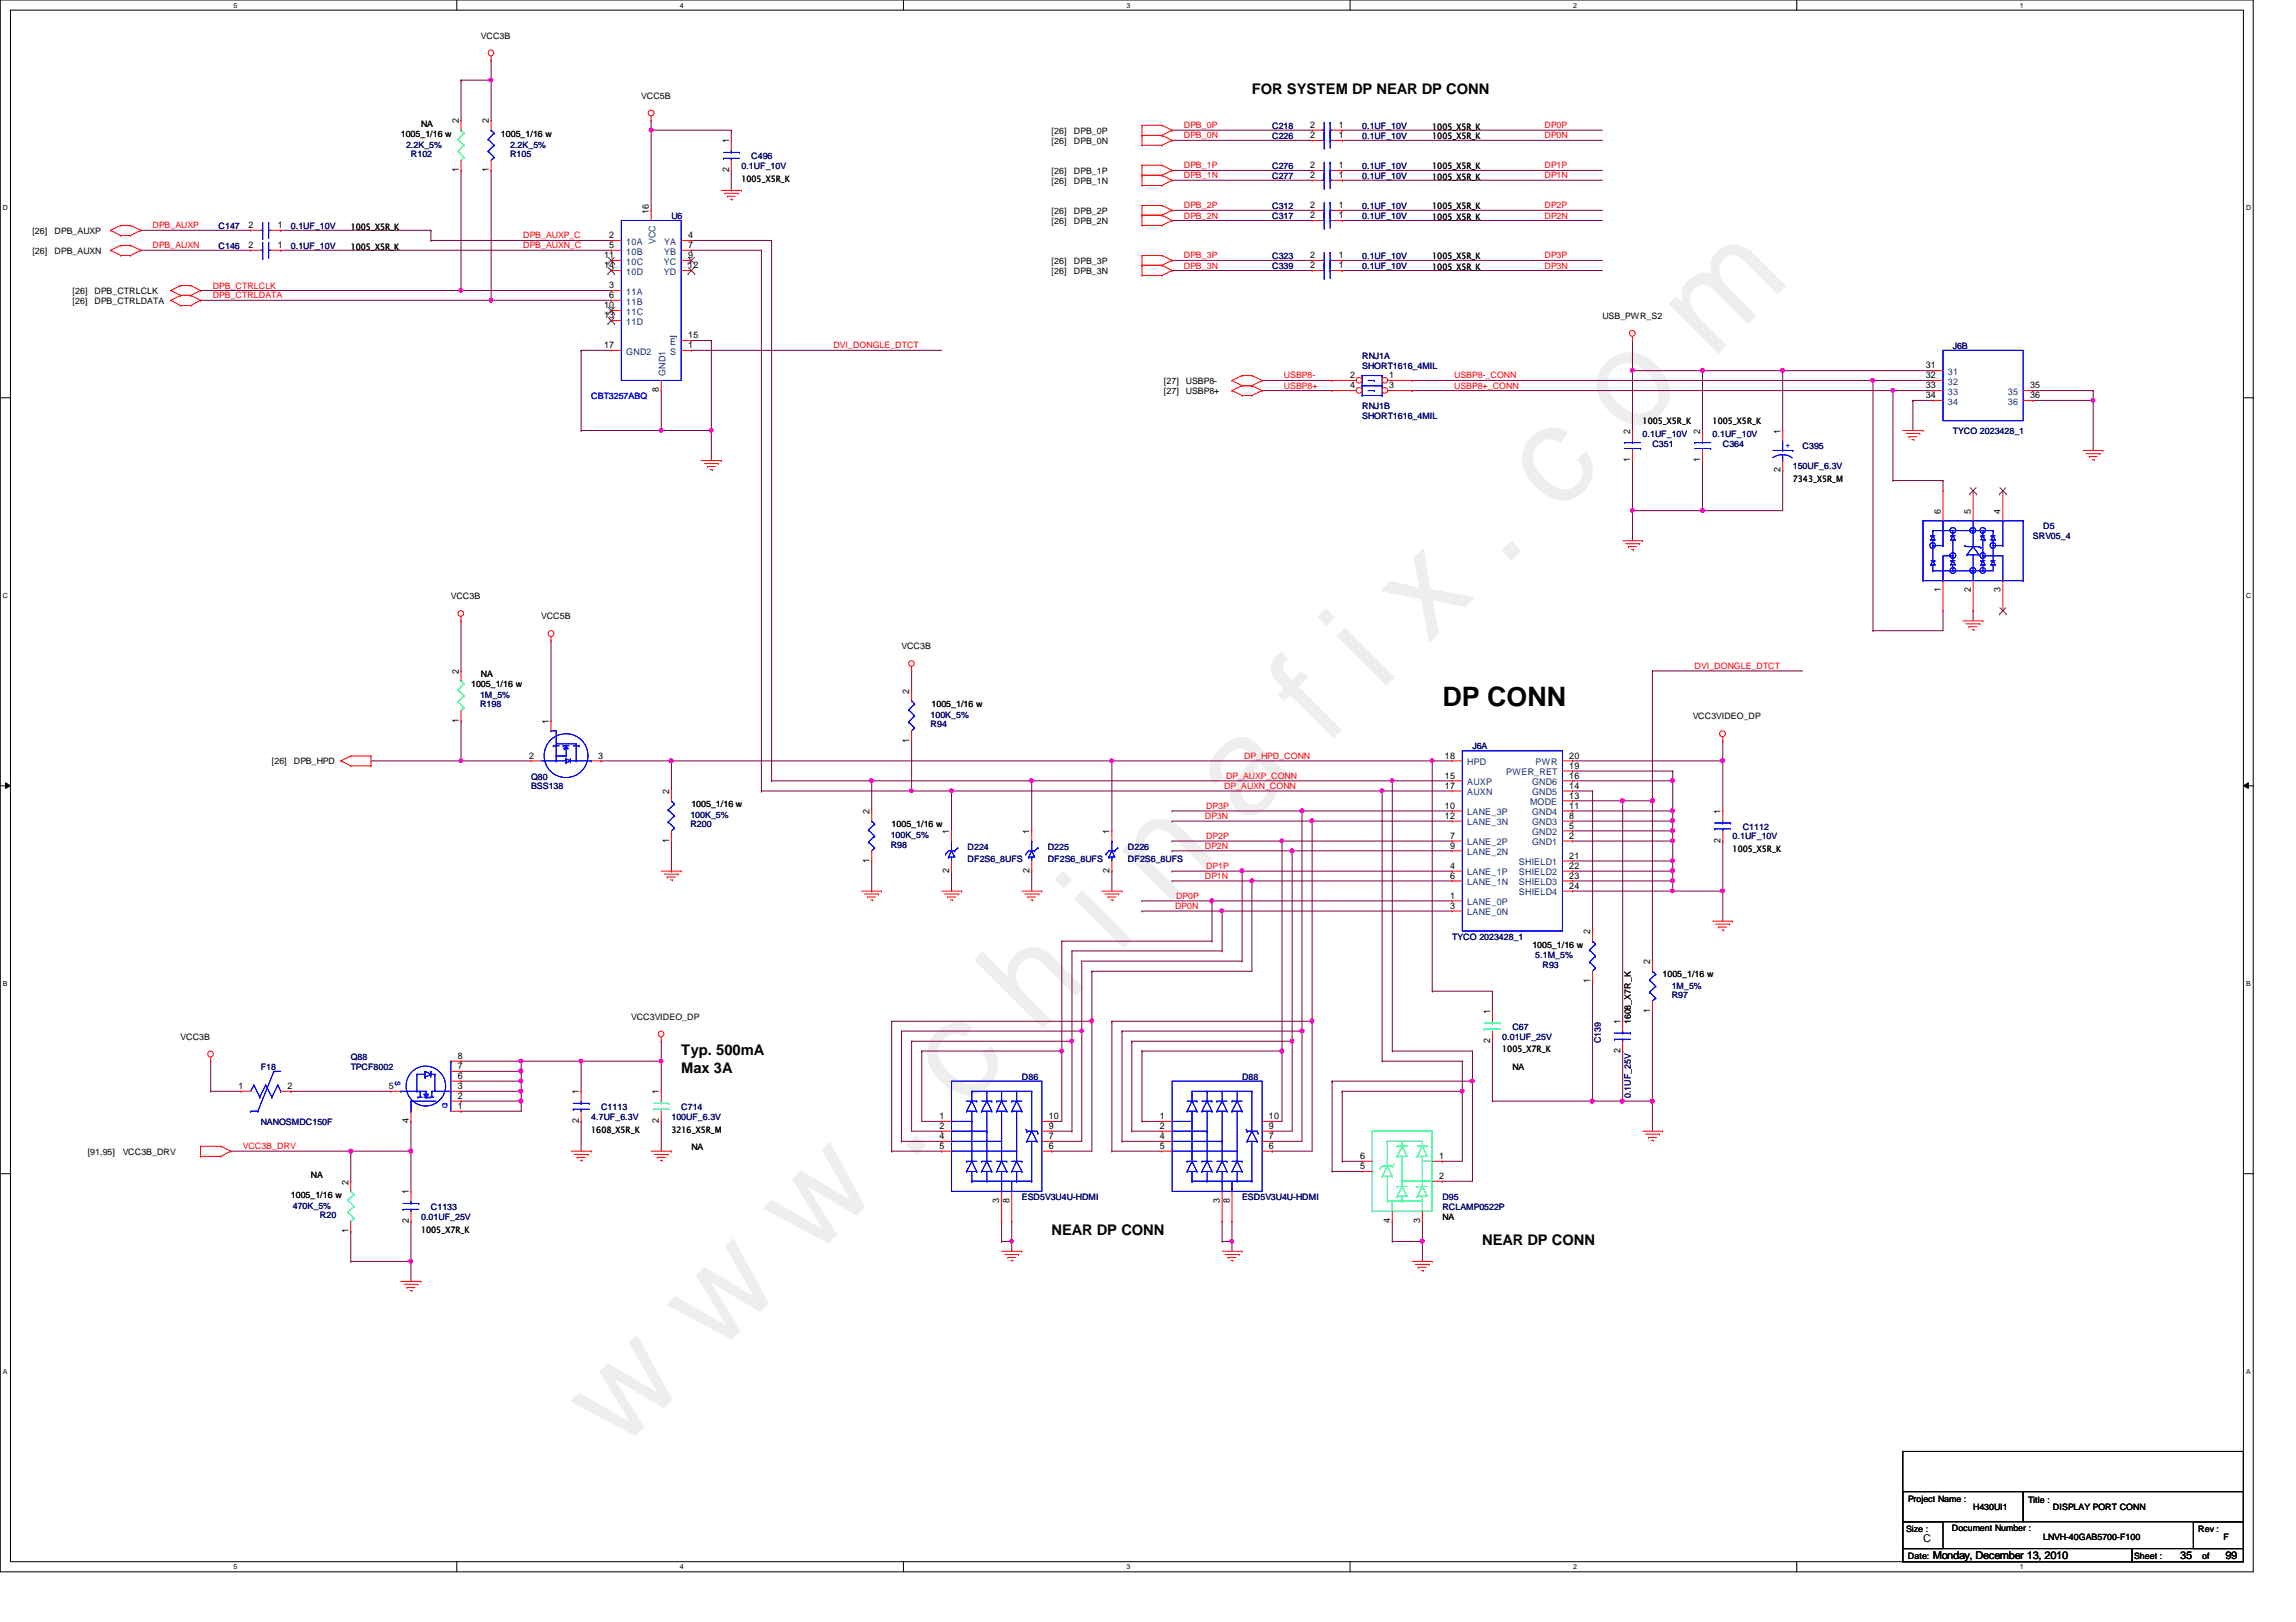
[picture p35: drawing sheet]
<svg xmlns="http://www.w3.org/2000/svg" width="297mm" height="210mm" viewBox="0 0 297 210" stroke-linecap="round" stroke-linejoin="round" font-family="sans-serif">
<defs><g id="words">
<text font-size="17.6" fill="#f0f" x="80.1" y="188" transform="rotate(-45 80.1 188)">w w w . c h i n a f i x . c o m</text>
<text font-size="3.5" x="186.6" y="91.3">DP CONN</text>
<g font-size="1.9">
<text x="162" y="12.1">FOR SYSTEM DP NEAR DP CONN</text>
<text x="88.1" y="136.5">Typ. 500mA</text>
<text x="88.1" y="138.8">Max 3A</text>
<text x="136.1" y="159.9">NEAR DP CONN</text>
<text x="191.8" y="161.1">NEAR DP CONN</text>
</g>
<g font-size="1.4">
<text x="248.8" y="199.5">C</text>
<text x="250.1" y="201.7">Monday, December 13, 2010</text>
<text x="282.1" y="201.7">35</text>
<text x="287.9" y="201.7">99</text>
</g>
<g font-size="1.2">
<text x="59.3" y="16" transform="rotate(-90 59.3 16)">2</text>
<text x="63.2" y="16" transform="rotate(-90 63.2 16)">2</text>
<text x="169.5" y="17.9">2</text>
<text x="169.5" y="16.6">2</text>
<text x="173.2" y="17.9">1</text>
<text x="173.2" y="16.6">1</text>
<text x="59.3" y="22.3" transform="rotate(-90 59.3 22.3)">1</text>
<text x="63.2" y="22.3" transform="rotate(-90 63.2 22.3)">1</text>
<text x="94.3" y="22.3" transform="rotate(-90 94.3 22.3)">2</text>
<text x="94.3" y="18.5" transform="rotate(-90 94.3 18.5)">1</text>
<text x="169.5" y="21.8">2</text>
<text x="169.5" y="23">2</text>
<text x="173.2" y="21.8">1</text>
<text x="173.2" y="23">1</text>
<text x="32.2" y="29.5">2</text>
<text x="35.9" y="29.5">1</text>
<text x="83.9" y="27.6" transform="rotate(-90 83.9 27.6)">16</text>
<text x="169.5" y="26.9">2</text>
<text x="169.5" y="28.2">2</text>
<text x="173.2" y="26.9">1</text>
<text x="173.2" y="28.2">1</text>
<text x="32.2" y="32.1">2</text>
<text x="35.9" y="32.1">1</text>
<text x="78.1" y="33.4">11</text>
<text x="78.1" y="34.7">14</text>
<text x="78.8" y="32.1">5</text>
<text x="78.8" y="30.8">2</text>
<text x="89" y="34.7">12</text>
<text x="89" y="30.8">4</text>
<text x="89" y="32.1">7</text>
<text x="89" y="33.4">9</text>
<text x="169.5" y="33.4">2</text>
<text x="169.5" y="34.7">2</text>
<text x="173.2" y="33.4">1</text>
<text x="173.2" y="34.7">1</text>
<text x="78.1" y="39.9">10</text>
<text x="78.1" y="41.2">13</text>
<text x="78.8" y="38.6">6</text>
<text x="78.8" y="37.3">3</text>
<text x="78.1" y="45">17</text>
<text x="89" y="43.8">15</text>
<text x="89" y="45">1</text>
<text x="249.1" y="47.7">31</text>
<text x="85.3" y="50.8" transform="rotate(-90 85.3 50.8)">8</text>
<text x="174.7" y="50.2">4</text>
<text x="174.7" y="48.9">2</text>
<text x="179.7" y="50.2">3</text>
<text x="179.7" y="48.9">1</text>
<text x="249.1" y="51.5">34</text>
<text x="249.1" y="50.2">33</text>
<text x="249.1" y="48.9">32</text>
<text x="262.6" y="51.5">36</text>
<text x="262.6" y="50.2">35</text>
<text x="210.9" y="59.8" transform="rotate(-90 210.9 59.8)">1</text>
<text x="210.9" y="56.1" transform="rotate(-90 210.9 56.1)">2</text>
<text x="220" y="59.8" transform="rotate(-90 220 59.8)">1</text>
<text x="220" y="56.1" transform="rotate(-90 220 56.1)">2</text>
<text x="230.3" y="56.1" transform="rotate(-90 230.3 56.1)">1</text>
<text x="230.3" y="61.1" transform="rotate(-90 230.3 61.1)">2</text>
<text x="251.1" y="66.5" transform="rotate(-90 251.1 66.5)">6</text>
<text x="255" y="66.5" transform="rotate(-90 255 66.5)">5</text>
<text x="258.8" y="66.5" transform="rotate(-90 258.8 66.5)">4</text>
<text x="251.1" y="76.7" transform="rotate(-90 251.1 76.7)">1</text>
<text x="255" y="76.7" transform="rotate(-90 255 76.7)">2</text>
<text x="258.8" y="76.7" transform="rotate(-90 258.8 76.7)">3</text>
<text x="59.3" y="87.2" transform="rotate(-90 59.3 87.2)">2</text>
<text x="117.6" y="89.8" transform="rotate(-90 117.6 89.8)">2</text>
<text x="59.3" y="93.5" transform="rotate(-90 59.3 93.5)">1</text>
<text x="71" y="93.7" transform="rotate(-90 71 93.7)">1</text>
<text x="68.4" y="98.2">2</text>
<text x="77.4" y="98.2">3</text>
<text x="117.6" y="96.1" transform="rotate(-90 117.6 96.1)">1</text>
<text x="186.9" y="100.8">15</text>
<text x="186.9" y="98.2">18</text>
<text x="203" y="100.8">16</text>
<text x="203" y="99.5">19</text>
<text x="203" y="98.2">20</text>
<text x="86.6" y="102.7" transform="rotate(-90 86.6 102.7)">2</text>
<text x="112.5" y="105.4" transform="rotate(-90 112.5 105.4)">2</text>
<text x="122.8" y="107.9" transform="rotate(-90 122.8 107.9)">1</text>
<text x="133.2" y="107.9" transform="rotate(-90 133.2 107.9)">1</text>
<text x="143.5" y="107.9" transform="rotate(-90 143.5 107.9)">1</text>
<text x="186.9" y="106">12</text>
<text x="186.9" y="104.6">10</text>
<text x="186.9" y="102.1">17</text>
<text x="203" y="107.2">5</text>
<text x="203" y="106">8</text>
<text x="203" y="104.6">11</text>
<text x="203" y="103.3">13</text>
<text x="203" y="102.1">14</text>
<text x="222.6" y="105.4" transform="rotate(-90 222.6 105.4)">1</text>
<text x="86.6" y="109.1" transform="rotate(-90 86.6 109.1)">1</text>
<text x="112.5" y="111.6" transform="rotate(-90 112.5 111.6)">1</text>
<text x="122.8" y="112.9" transform="rotate(-90 122.8 112.9)">2</text>
<text x="133.2" y="112.9" transform="rotate(-90 133.2 112.9)">2</text>
<text x="143.5" y="112.9" transform="rotate(-90 143.5 112.9)">2</text>
<text x="187.6" y="113.7">6</text>
<text x="187.6" y="112.4">4</text>
<text x="187.6" y="109.8">9</text>
<text x="187.6" y="108.5">7</text>
<text x="203" y="113.7">23</text>
<text x="203" y="112.4">22</text>
<text x="203" y="111.1">21</text>
<text x="203" y="108.5">2</text>
<text x="222.6" y="109.1" transform="rotate(-90 222.6 109.1)">2</text>
<text x="187.6" y="117.6">3</text>
<text x="187.6" y="116.3">1</text>
<text x="203" y="115">24</text>
<text x="205.7" y="120.9" transform="rotate(-90 205.7 120.9)">2</text>
<text x="213.5" y="124.8" transform="rotate(-90 213.5 124.8)">2</text>
<text x="192.8" y="131.3" transform="rotate(-90 192.8 131.3)">1</text>
<text x="205.7" y="127.2" transform="rotate(-90 205.7 127.2)">1</text>
<text x="213.5" y="131.1" transform="rotate(-90 213.5 131.1)">1</text>
<text x="59.2" y="137">8</text>
<text x="192.8" y="135" transform="rotate(-90 192.8 135)">2</text>
<text x="209.6" y="136.3" transform="rotate(-90 209.6 136.3)">2</text>
<text x="209.6" y="132.5" transform="rotate(-90 209.6 132.5)">1</text>
<text x="30.9" y="140.9">1</text>
<text x="37.2" y="140.9">2</text>
<text x="50.3" y="140.9">5</text>
<text x="59.2" y="138.3">7</text>
<text x="59.2" y="140.9">3</text>
<text x="59.2" y="139.6">6</text>
<text x="59.2" y="142.2">2</text>
<text x="59.2" y="143.5">1</text>
<text x="74.9" y="141.6" transform="rotate(-90 74.9 141.6)">1</text>
<text x="85.3" y="141.6" transform="rotate(-90 85.3 141.6)">1</text>
<text x="52.9" y="145.3" transform="rotate(-90 52.9 145.3)">4</text>
<text x="74.9" y="145.3" transform="rotate(-90 74.9 145.3)">2</text>
<text x="85.3" y="145.3" transform="rotate(-90 85.3 145.3)">2</text>
<text x="121.5" y="147.4">4</text>
<text x="121.5" y="148.7">5</text>
<text x="121.5" y="146.1">2</text>
<text x="121.5" y="144.8">1</text>
<text x="135.7" y="147.4">7</text>
<text x="135.7" y="148.7">6</text>
<text x="135.7" y="146.1">9</text>
<text x="135.7" y="144.8">10</text>
<text x="150.1" y="147.4">4</text>
<text x="150.1" y="148.7">5</text>
<text x="150.1" y="146.1">2</text>
<text x="150.1" y="144.8">1</text>
<text x="164.2" y="147.4">7</text>
<text x="164.2" y="148.7">6</text>
<text x="164.2" y="146.1">9</text>
<text x="164.2" y="144.8">10</text>
<text x="176" y="150">6</text>
<text x="186.2" y="150">1</text>
<text x="45.1" y="153.3" transform="rotate(-90 45.1 153.3)">2</text>
<text x="52.9" y="154.6" transform="rotate(-90 52.9 154.6)">1</text>
<text x="129.3" y="155.7" transform="rotate(-90 129.3 155.7)">3</text>
<text x="130.6" y="155.7" transform="rotate(-90 130.6 155.7)">8</text>
<text x="157.8" y="155.7" transform="rotate(-90 157.8 155.7)">3</text>
<text x="159.1" y="155.7" transform="rotate(-90 159.1 155.7)">8</text>
<text x="176" y="151.3">5</text>
<text x="186.2" y="152.6">2</text>
<text x="45.1" y="159.6" transform="rotate(-90 45.1 159.6)">1</text>
<text x="52.9" y="158.3" transform="rotate(-90 52.9 158.3)">2</text>
<text x="179.8" y="158.3" transform="rotate(-90 179.8 158.3)">4</text>
<text x="183.7" y="158.3" transform="rotate(-90 183.7 158.3)">3</text>
</g>
<g font-size="1.2" fill="#004080">
<text x="81" y="32.9">10B</text>
<text x="81" y="34.2">10C</text>
<text x="81" y="35.6">10D</text>
<text x="81" y="31.7">10A</text>
<text x="84.8" y="31.6" transform="rotate(-90 84.8 31.6)">VCC</text>
<text x="85.9" y="35.6">YD</text>
<text x="85.9" y="34.2">YC</text>
<text x="85.9" y="31.7">YA</text>
<text x="85.9" y="32.9">YB</text>
<text x="81" y="39.4">11B</text>
<text x="81" y="38.1">11A</text>
<text x="81" y="40.7">11C</text>
<text x="81" y="45.9">GND2</text>
<text x="81" y="42">11D</text>
<text x="86.7" y="44.6">E</text>
<text x="86.7" y="45.9">S</text>
<text x="86.1" y="48.6" transform="rotate(-90 86.1 48.6)">GND1</text>
<text x="252" y="52.4">34</text>
<text x="252" y="51.1">33</text>
<text x="252" y="49.8">32</text>
<text x="252" y="48.5">31</text>
<text x="259.8" y="52.4">36</text>
<text x="259.8" y="51.1">35</text>
<text x="189.8" y="101.6">AUXP</text>
<text x="189.8" y="99">HPD</text>
<text x="194.9" y="100.3">PWER_RET</text>
<text x="198.2" y="101.6">GND6</text>
<text x="198.7" y="99">PWR</text>
<text x="189.8" y="106.8">LANE_3N</text>
<text x="189.8" y="105.5">LANE_3P</text>
<text x="189.8" y="102.9">AUXN</text>
<text x="197.9" y="104.2">MODE</text>
<text x="198.2" y="106.8">GND3</text>
<text x="198.2" y="105.5">GND4</text>
<text x="198.2" y="102.9">GND5</text>
<text x="189.8" y="113.3">LANE_1P</text>
<text x="189.8" y="110.7">LANE_2N</text>
<text x="189.8" y="109.4">LANE_2P</text>
<text x="196.5" y="113.3">SHIELD2</text>
<text x="196.5" y="112">SHIELD1</text>
<text x="198.2" y="109.4">GND1</text>
<text x="198.2" y="108.1">GND2</text>
<text x="189.8" y="118.4">LANE_0N</text>
<text x="189.8" y="117.1">LANE_0P</text>
<text x="189.8" y="114.6">LANE_1N</text>
<text x="196.5" y="115.9">SHIELD4</text>
<text x="196.5" y="114.6">SHIELD3</text>
</g>
<g font-size="1.1">
<text x="62.2" y="5">VCC3B</text>
<text x="51.9" y="17.7">1005_1/16 w</text>
<text x="54.5" y="16.4">NA</text>
<text x="64.8" y="17.7">1005_1/16 w</text>
<text x="83" y="12.8">VCC5B</text>
<text x="136.1" y="17.3">[26]</text>
<text x="138.9" y="17.3">DPB_0P</text>
<text x="185.3" y="16.8">1005_X5R_K</text>
<text x="95.9" y="23.5">1005_X5R_K</text>
<text x="136.1" y="18.6">[26]</text>
<text x="136.1" y="22.5">[26]</text>
<text x="136.1" y="23.8">[26]</text>
<text x="138.9" y="18.6">DPB_0N</text>
<text x="138.9" y="22.5">DPB_1P</text>
<text x="138.9" y="23.8">DPB_1N</text>
<text x="185.3" y="21.9">1005_X5R_K</text>
<text x="185.3" y="18">1005_X5R_K</text>
<text x="185.3" y="23.2">1005_X5R_K</text>
<text x="45.4" y="29.7">1005_X5R_K</text>
<text x="136.1" y="27.7">[26]</text>
<text x="136.1" y="29">[26]</text>
<text x="138.9" y="27.7">DPB_2P</text>
<text x="138.9" y="29">DPB_2N</text>
<text x="185.3" y="27.1">1005_X5R_K</text>
<text x="185.3" y="28.4">1005_X5R_K</text>
<text x="4.2" y="30.3">[26]</text>
<text x="4.2" y="32.9">[26]</text>
<text x="7.1" y="30.3">DPB_AUXP</text>
<text x="7.1" y="32.9">DPB_AUXN</text>
<text x="45.4" y="32.3">1005_X5R_K</text>
<text x="136.1" y="34.2">[26]</text>
<text x="136.1" y="35.4">[26]</text>
<text x="138.9" y="34.2">DPB_3P</text>
<text x="138.9" y="35.4">DPB_3N</text>
<text x="185.3" y="33.6">1005_X5R_K</text>
<text x="185.3" y="34.9">1005_X5R_K</text>
<text x="9.4" y="38.1">[26]</text>
<text x="9.4" y="39.3">[26]</text>
<text x="12.2" y="38.1">DPB_CTRLCLK</text>
<text x="12.2" y="39.3">DPB_CTRLDATA</text>
<text x="207.3" y="41.3">USB_PWR_S2</text>
<text x="150.6" y="49.7">[27]</text>
<text x="150.6" y="51">[27]</text>
<text x="153.4" y="49.7">USBP8-</text>
<text x="153.4" y="51">USBP8+</text>
<text x="212.5" y="54.8">1005_X5R_K</text>
<text x="221.6" y="54.8">1005_X5R_K</text>
<text x="231.9" y="62.4">7343_X5R_M</text>
<text x="58.3" y="77.6">VCC3B</text>
<text x="70" y="80.1">VCC5B</text>
<text x="61" y="88.9">1005_1/16 w</text>
<text x="62.2" y="87.6">NA</text>
<text x="116.6" y="84">VCC3B</text>
<text x="120.5" y="91.5">1005_1/16 w</text>
<text x="219" y="93.1">VCC3VIDEO_DP</text>
<text x="35.2" y="98.9">[26]</text>
<text x="38" y="98.9">DPB_HPD</text>
<text x="89.4" y="104.5">1005_1/16 w</text>
<text x="115.4" y="107.1">1005_1/16 w</text>
<text x="224.2" y="110.3">1005_X5R_K</text>
<text x="198.2" y="122.6">1005_1/16 w</text>
<text x="81.7" y="132">VCC3VIDEO_DP</text>
<text x="215.1" y="126.5">1005_1/16 w</text>
<text x="23.4" y="134.5">VCC3B</text>
<text x="194.3" y="136.2">1005_X7R_K</text>
<text x="211" y="132.5" transform="rotate(-90 211 132.5)">1608_X7R_K</text>
<text x="195.7" y="138.4">NA</text>
<text x="11.3" y="149.4">[91,95]</text>
<text x="15.9" y="149.4">VCC3B_DRV</text>
<text x="76.5" y="146.6">1608_X5R_K</text>
<text x="86.9" y="146.6">3216_X5R_M</text>
<text x="89.4" y="148.8">NA</text>
<text x="37.6" y="155">1005_1/16 w</text>
<text x="40.2" y="152.4">NA</text>
<text x="54.5" y="159.5">1005_X7R_K</text>
<text x="186.6" y="157.9">NA</text>
<text x="246.8" y="194.4">Project Name :</text>
<text x="255.3" y="195.4">H430UI1</text>
<text x="262.4" y="194.5">Title :</text>
<text x="265.6" y="195.4">DISPLAY PORT CONN</text>
<text x="246.6" y="198.3">Size :</text>
<text x="246.8" y="201.8">Date:</text>
<text x="252.5" y="198.2">Document Number :</text>
<text x="264.3" y="199.3">LNVH-40GAB5700-F100</text>
<text x="276.1" y="201.8">Sheet :</text>
<text x="284.4" y="198.3">Rev :</text>
<text x="284.9" y="201.8">of</text>
<text x="287.7" y="199.3">F</text>
</g>
<g font-size="1.1" fill="#f00">
<text x="153.2" y="17.9">DPB_0N</text>
<text x="153.2" y="16.6">DPB_0P</text>
<text x="199.8" y="17.9">DP0N</text>
<text x="199.8" y="16.6">DP0P</text>
<text x="153.2" y="23.1">DPB_1N</text>
<text x="153.2" y="21.8">DPB_1P</text>
<text x="199.8" y="23.1">DP1N</text>
<text x="199.8" y="21.8">DP1P</text>
<text x="19.7" y="29.5">DPB_AUXP</text>
<text x="153.2" y="28.3">DPB_2N</text>
<text x="153.2" y="27">DPB_2P</text>
<text x="199.8" y="28.3">DP2N</text>
<text x="199.8" y="27">DP2P</text>
<text x="19.7" y="32.1">DPB_AUXN</text>
<text x="67.7" y="32.1">DPB_AUXN_C</text>
<text x="67.7" y="30.9">DPB_AUXP_C</text>
<text x="153.2" y="34.8">DPB_3N</text>
<text x="153.2" y="33.4">DPB_3P</text>
<text x="199.8" y="34.8">DP3N</text>
<text x="199.8" y="33.4">DP3P</text>
<text x="27.5" y="37.3">DPB_CTRLCLK</text>
<text x="27.5" y="38.6">DPB_CTRLDATA</text>
<text x="107.8" y="45.1">DVI_DONGLE_DTCT</text>
<text x="166.1" y="49">USBP8-</text>
<text x="166.1" y="50.3">USBP8+</text>
<text x="188.1" y="50.3">USBP8+_CONN</text>
<text x="188.1" y="49">USBP8-_CONN</text>
<text x="219.2" y="86.6">DVI_DONGLE_DTCT</text>
<text x="158.6" y="100.8">DP_AUXP_CONN</text>
<text x="160.9" y="98.2">DP_HPD_CONN</text>
<text x="155.9" y="106">DP3N</text>
<text x="156" y="104.7">DP3P</text>
<text x="158.4" y="102.1">DP_AUXN_CONN</text>
<text x="155.9" y="113.7">DP1N</text>
<text x="155.9" y="109.9">DP2N</text>
<text x="156" y="112.5">DP1P</text>
<text x="156" y="108.6">DP2P</text>
<text x="152" y="117.6">DP0N</text>
<text x="152.1" y="116.3">DP0P</text>
<text x="31.4" y="148.7">VCC3B_DRV</text>
</g>
<g font-size="1.1" fill="#000080">
<text x="164.6" y="17.9">C226</text>
<text x="164.6" y="16.7">C218</text>
<text x="176.2" y="17.9">0.1UF_10V</text>
<text x="176.2" y="16.7">0.1UF_10V</text>
<text x="52.5" y="19.1">2.2K_5%</text>
<text x="53.2" y="20.3">R102</text>
<text x="66" y="20.3">R105</text>
<text x="66" y="19.1">2.2K_5%</text>
<text x="95.9" y="21.8">0.1UF_10V</text>
<text x="97.2" y="20.5">C496</text>
<text x="164.6" y="21.8">C276</text>
<text x="164.6" y="23.2">C277</text>
<text x="176.2" y="21.8">0.1UF_10V</text>
<text x="176.2" y="23.2">0.1UF_10V</text>
<text x="28.3" y="29.6">C147</text>
<text x="37.6" y="29.6">0.1UF_10V</text>
<text x="86.9" y="28.3">U6</text>
<text x="164.6" y="27">C312</text>
<text x="164.6" y="28.3">C317</text>
<text x="176.2" y="27">0.1UF_10V</text>
<text x="176.2" y="28.3">0.1UF_10V</text>
<text x="28.3" y="32.2">C146</text>
<text x="37.6" y="32.2">0.1UF_10V</text>
<text x="164.6" y="33.5">C323</text>
<text x="164.6" y="34.8">C339</text>
<text x="176.2" y="33.5">0.1UF_10V</text>
<text x="176.2" y="34.8">0.1UF_10V</text>
<text x="176.2" y="46.4">RNJ1A</text>
<text x="176.2" y="47.8">SHORT1616_4MIL</text>
<text x="252.6" y="45.2">J6B</text>
<text x="176.2" y="52.9">RNJ1B</text>
<text x="176.2" y="54.2">SHORT1616_4MIL</text>
<text x="212.5" y="56.6">0.1UF_10V</text>
<text x="213.8" y="57.9">C351</text>
<text x="221.6" y="56.6">0.1UF_10V</text>
<text x="222.9" y="57.9">C364</text>
<text x="233.2" y="58.1">C395</text>
<text x="252.6" y="56.2">TYCO 2023428_1</text>
<text x="231.9" y="60.7">150UF_6.3V</text>
<text x="263" y="69.8">SRV05_4</text>
<text x="264.3" y="68.5">D5</text>
<text x="62.1" y="91.5">R198</text>
<text x="62.1" y="90.4">1M_5%</text>
<text x="120.4" y="94.1">R94</text>
<text x="120.4" y="93">100K_5%</text>
<text x="68.7" y="100.9">Q80</text>
<text x="190.5" y="97">J6A</text>
<text x="68.7" y="102.2">BSS138</text>
<text x="89.3" y="107.1">R200</text>
<text x="89.3" y="105.9">100K_5%</text>
<text x="225.5" y="107.4">C1112</text>
<text x="115.2" y="109.7">R98</text>
<text x="115.2" y="108.5">100K_5%</text>
<text x="125.2" y="109.9">D224</text>
<text x="125.2" y="111.5">DF2S6_8UFS</text>
<text x="135.5" y="109.9">D225</text>
<text x="135.5" y="111.5">DF2S6_8UFS</text>
<text x="145.9" y="109.9">D226</text>
<text x="145.9" y="111.5">DF2S6_8UFS</text>
<text x="224.2" y="108.6">0.1UF_10V</text>
<text x="187.9" y="121.6">TYCO 2023428_1</text>
<text x="198.6" y="124">5.1M_5%</text>
<text x="199.6" y="125.2">R93</text>
<text x="216.3" y="129.1">R97</text>
<text x="216.3" y="127.9">1M_5%</text>
<text x="45.4" y="137.1">Q88</text>
<text x="194.3" y="134.5">0.01UF_25V</text>
<text x="195.7" y="133.3">C67</text>
<text x="207.1" y="135" transform="rotate(-90 207.1 135)">C139</text>
<text x="33.7" y="138.4">F18</text>
<text x="45.4" y="138.4">TPCF8002</text>
<text x="77.8" y="143.6">C1113</text>
<text x="88.1" y="143.6">C714</text>
<text x="132.2" y="139.7">D86</text>
<text x="160.7" y="139.7">D88</text>
<text x="211" y="142.1" transform="rotate(-90 211 142.1)">0.1UF_25V</text>
<text x="33.7" y="145.5">NANOSMDC150F</text>
<text x="76.5" y="144.9">4.7UF_6.3V</text>
<text x="86.9" y="144.9">100UF_6.3V</text>
<text x="132.2" y="155.3">ESD5V3U4U-HDMI</text>
<text x="160.7" y="155.3">ESD5V3U4U-HDMI</text>
<text x="186.6" y="155.3">D95</text>
<text x="37.9" y="156.4">470K_5%</text>
<text x="41.4" y="157.6">R20</text>
<text x="54.5" y="157.9">0.01UF_25V</text>
<text x="55.7" y="156.5">C1133</text>
<text x="186.6" y="156.5">RCLAMP0522P</text>
</g>
<g font-size="1.1" fill="#00f">
<text x="76.5" y="51.6">CBT3257ABQ</text>
<text x="231" y="58">+</text>
</g>
<g font-size=".9">
<text x="30.2" y="1">5</text>
<text x="88" y="1">4</text>
<text x="145.8" y="1">3</text>
<text x="203.5" y="1">2</text>
<text x="261.3" y="1">1</text>
<text x=".4" y="27.2">D</text>
<text x="290.6" y="27.2">D</text>
<text x=".4" y="77.3">C</text>
<text x="290.6" y="77.3">C</text>
<text x=".4" y="127.6">B</text>
<text x="290.6" y="127.6">B</text>
<text x=".4" y="177.8">A</text>
<text x="290.6" y="177.8">A</text>
<text x="30.2" y="203.1">5</text>
<text x="88" y="203.1">4</text>
<text x="145.8" y="203.1">3</text>
<text x="203.5" y="203.1">2</text>
<text x="261.3" y="203.1">1</text>
</g>
<g font-size=".9" fill="#00f">
<text x="51.1" y="139.9" transform="rotate(90 51.1 139.9)">S</text>
<text x="57.2" y="142.8" transform="rotate(90 57.2 142.8)">D</text>
</g>
</g></defs>
<path d="M0 0h291.5v203.4h-291.5zM1.4 1.3h288.8v200.8h-288.8z" fill="none" stroke="#000" stroke-width=".13"/>
<g fill="#fff">
<path d="M30.2 .2h.5v1h-.5z"/>
<path d="M30.2 202.3h.5v1h-.5z"/>
</g>
<path d="M59.1 0v1.3M59.1 202.1v1.3" fill="none" stroke="#000" stroke-width=".13"/>
<g fill="#fff">
<path d="M88 .2h.5v1h-.5z"/>
<path d="M88 202.3h.5v1h-.5z"/>
</g>
<path d="M116.9 0v1.3M116.9 202.1v1.3" fill="none" stroke="#000" stroke-width=".13"/>
<g fill="#fff">
<path d="M145.8 .2h.5v1h-.5z"/>
<path d="M145.8 202.3h.5v1h-.5z"/>
</g>
<path d="M174.7 0v1.3M174.7 202.1v1.3" fill="none" stroke="#000" stroke-width=".13"/>
<g fill="#fff">
<path d="M203.5 .2h.5v1h-.5z"/>
<path d="M203.5 202.3h.5v1h-.5z"/>
</g>
<path d="M232.4 0v1.3M232.4 202.1v1.3" fill="none" stroke="#000" stroke-width=".13"/>
<g fill="#fff">
<path d="M261.3 .2h.5v1h-.5z"/>
<path d="M261.3 202.3h.5v1h-.5z"/>
<path d="M.4 26.4h.6v1h-.6z"/>
<path d="M290.6 26.4h.6v1h-.6z"/>
<path d="M.4 76.5h.6v1.1h-.6z"/>
<path d="M290.6 76.5h.6v1.1h-.6z"/>
</g>
<path d="M0 51.5h1.4M290.2 51.5h1.3" fill="none" stroke="#000" stroke-width=".13"/>
<g fill="#fff">
<path d="M.4 126.7h.6v1.1h-.6z"/>
<path d="M290.6 126.7h.6v1.1h-.6z"/>
</g>
<path d="M0 101.7h1.4M.7 101.3l.7 .4-.7 .3zM290.2 101.7l.7-.4v.7zM290.2 101.7h1.3" fill="none" stroke="#000" stroke-width=".13"/>
<path d="M.7 101.3l.7 .4-.7 .3zM290.2 101.7l.7-.4v.7z" fill="#000"/>
<g fill="#fff">
<path d="M.4 177h.5v1h-.5z"/>
<path d="M290.6 177h.5v1h-.5z"/>
</g>
<path d="M0 151.9h1.4M290.2 151.9h1.3" fill="none" stroke="#000" stroke-width=".13"/>
<path d="M36.3 29.8h.1M36.3 32.4h.1M36.3 29.8h19.4M36.3 32.4h42.8M59.6 37.6h.1M59.6 37.6h19.5" fill="none" stroke="#800040" stroke-width=".13"/>
<path d="M59.4 37.4h.4l.1 .1-.1 .2-.2 .1-.2-.1z" fill-rule="evenodd" fill="#f0f"/>
<path d="M59.4 37.4h.4l.1 .1-.1 .2-.2 .1-.2-.1z" fill="none" stroke="#f0f" stroke-width=".13"/>
<path d="M63.5 38.9h.1M63.5 38.9h15.6" fill="none" stroke="#800040" stroke-width=".13"/>
<path d="M63.3 38.7l.2-.1 .2 .1v.3l-.2 .1-.2-.1z" fill-rule="evenodd" fill="#f0f"/>
<path d="M63.3 38.7l.2-.1 .2 .1v.3l-.2 .1-.2-.1z" fill="none" stroke="#f0f" stroke-width=".13"/>
<path d="M84.2 16.8h.1M84.2 16.8v10.4M18.2 32.4h.1M18.2 29.8h.1M18.2 32.4h14.2M18.2 29.8h14.2M89.4 45.3h32.4" fill="none" stroke="#800040" stroke-width=".13"/>
<circle cx="84.2" cy="16.8" r=".25" fill="#f0f"/>
<circle cx="84.2" cy="16.8" r=".25" fill="none" stroke="#f0f" stroke-width=".13"/>
<path d="M59.6 10.4h.1M59.6 10.4v5.2M59.6 10.4h3.9M63.5 10.4h.1M63.5 10.4v5.2M25.9 37.6h.1M25.9 38.9h.1M59.6 22.1h.1M59.6 22.1v15.5h-33.7M63.5 22.1h.1M63.5 22.1v16.8h-37.6" fill="none" stroke="#800040" stroke-width=".13"/>
<path d="M63.3 10.2h.4l.1 .1-.1 .2-.2 .1-.2-.1z" fill-rule="evenodd" fill="#f0f"/>
<path d="M63.3 10.2h.4l.1 .1-.1 .2-.2 .1-.2-.1z" fill="none" stroke="#f0f" stroke-width=".13"/>
<g fill="none" stroke="#800040" stroke-width=".13">
<path d="M63.5 7.8h.1M63.5 7.8v2.6M84.2 16.8h.1M84.2 15.6h.1M84.2 16.8h10.4M84.2 15.6v1.2M94.6 16.8h.1M94.6 16.8v1.4M151.6 18.2h.1M151.6 16.8h.1M151.6 16.8h18.2M151.6 18.2h18.2"/>
<path d="M173.6 18.2h.1M173.6 16.8h.1M173.6 16.8h33.7M173.6 18.2h33.7M94.6 22.1v2.5M151.6 23.3h.1M151.6 22.1h.1M151.6 23.3h18.2M151.6 22.1h18.2M173.6 23.3h.1M173.6 22.1h.1M173.6 23.3h33.7"/>
<path d="M173.6 22.1h33.7M173.6 28.5h33.7M173.6 27.2h33.7M173.6 35h33.7M173.6 33.7h33.7M263 50.5h.1M263 50.5h7.8M270.8 50.5h.1M270.8 51.8h.1M270.8 50.5v7.8"/>
</g>
<path d="M270.6 51.6h.2l.2 .1-.1 .3-.1 .1-.2-.1z" fill-rule="evenodd" fill="#f0f"/>
<path d="M270.6 51.6h.2l.2 .1-.1 .3-.1 .1-.2-.1z" fill="none" stroke="#f0f" stroke-width=".13"/>
<path d="M230.6 48h19.5M242.3 49.2h.1M242.3 49.2h7.8M244.9 50.5h.1M244.9 50.5h5.2M247.5 51.8h.1M247.5 51.8h2.6M247.5 51.8v3.9M263 51.8h.1M263 51.8h7.8" fill="none" stroke="#800040" stroke-width=".13"/>
<path d="M244.7 50.4h.3l.1 .1-.1 .2-.1 .1-.2-.1z" fill-rule="evenodd" fill="#f0f"/>
<path d="M244.7 50.4h.3l.1 .1-.1 .2-.1 .1-.2-.1z" fill="none" stroke="#f0f" stroke-width=".13"/>
<path d="M242.3 49.2h.1M242.3 49.2v32.4" fill="none" stroke="#800040" stroke-width=".13"/>
<circle cx="242.3" cy="49.2" r=".25" fill="#f0f"/>
<circle cx="242.3" cy="49.2" r=".25" fill="none" stroke="#f0f" stroke-width=".13"/>
<g fill="none" stroke="#800040" stroke-width=".13">
<path d="M98.5 32.4v70M182.7 50.5h62.2M182.7 49.2h59.6M244.9 50.5h.1M244.9 50.5v11.7M244.9 62.2h.1M244.9 62.2h6.5M251.4 62.2h.1M251.4 79h.1M251.4 62.2v1.3M251.4 79v2.6h-9.1M255.3 79h.1"/>
<path d="M255.3 79v1.3M242.3 81.6h.1M59.6 137.3h.1M59.6 137.3h7.8M67.4 138.6h.1M67.4 138.6v1.3"/>
</g>
<circle cx="67.4" cy="138.6" r=".26" fill="#f0f"/>
<circle cx="67.4" cy="138.6" r=".26" fill="none" stroke="#f0f" stroke-width=".13"/>
<path d="M59.6 138.6h.1M59.6 139.9h.1M59.6 138.6h7.8M59.6 139.9h7.8" fill="none" stroke="#800040" stroke-width=".13"/>
<circle cx="67.4" cy="139.9" r=".25" fill="#f0f"/>
<circle cx="67.4" cy="139.9" r=".25" fill="none" stroke="#f0f" stroke-width=".13"/>
<path d="M67.4 139.9h.1M67.4 139.9v2.6M59.6 141.2h.1M59.6 141.2h7.8M67.4 141.2h.1" fill="none" stroke="#800040" stroke-width=".13"/>
<circle cx="67.4" cy="142.5" r=".26" fill="#f0f"/>
<circle cx="67.4" cy="142.5" r=".26" fill="none" stroke="#f0f" stroke-width=".13"/>
<circle cx="67.4" cy="141.2" r=".25" fill="#f0f"/>
<circle cx="67.4" cy="141.2" r=".25" fill="none" stroke="#f0f" stroke-width=".13"/>
<path d="M67.4 137.3h.1M67.4 137.3v1.3M37.6 141.2h.1M37.6 141.2h13M53.2 149h.1M53.2 149v5.2M59.6 142.5h.1M59.6 143.8h.1M59.6 142.5h7.8M67.4 142.5h.1M67.4 142.5v1.3h-7.8" fill="none" stroke="#800040" stroke-width=".13"/>
<circle cx="67.4" cy="137.3" r=".25" fill="#f0f"/>
<circle cx="67.4" cy="137.3" r=".25" fill="none" stroke="#f0f" stroke-width=".13"/>
<path d="M67.4 137.3h.1M67.4 137.3h7.8M45.4 149h.1M45.4 149h7.8" fill="none" stroke="#800040" stroke-width=".13"/>
<path d="M53 148.8l.1-.1 .2 .1v.3l-.2 .1-.1-.1z" fill-rule="evenodd" fill="#f0f"/>
<path d="M53 148.8l.1-.1 .2 .1v.3l-.2 .1-.1-.1z" fill="none" stroke="#f0f" stroke-width=".13"/>
<circle cx="45.4" cy="149" r=".26" fill="#f0f"/>
<circle cx="45.4" cy="149" r=".26" fill="none" stroke="#f0f" stroke-width=".13"/>
<g fill="none" stroke="#800040" stroke-width=".13">
<path d="M29.8 149h.1M29.8 149h15.6M45.4 149h.1M45.4 159.3h.1M45.4 149v3.9M45.4 159.3v3.9M53.2 145.1h.1M53.2 158.1h.1M53.2 145.1v3.9M53.2 158.1v7.7M45.4 163.2h.1M45.4 163.2h7.8"/>
<path d="M53.2 163.2h.1"/>
</g>
<path d="M53 163h.3l.1 .2-.1 .2h-.2h-.1z" fill-rule="evenodd" fill="#f0f"/>
<path d="M53 163h.3l.1 .2-.1 .2h-.2h-.1z" fill="none" stroke="#f0f" stroke-width=".13"/>
<path d="M99.8 31.1v69.9M59.6 98.5h.1M59.6 98.5h9.1M156.8 116.6h31.1M158.1 117.9h29.8M209.9 103.6v28.6M27.3 137.3h.1M27.3 137.3v3.9M27.3 141.2h.1M27.3 141.2h3.9" fill="none" stroke="#800040" stroke-width=".13"/>
<path d="M59.4 98.3h.4l.1 .1-.1 .2-.2 .1-.2-.1z" fill-rule="evenodd" fill="#f0f"/>
<path d="M59.4 98.3h.4l.1 .1-.1 .2-.2 .1-.2-.1z" fill="none" stroke="#f0f" stroke-width=".13"/>
<g fill="none" stroke="#800040" stroke-width=".13">
<path d="M55.7 29.8h.1M55.7 31.1h.1M55.7 29.8v1.3M55.7 31.1h23.4M48 98.5h.1M59.6 93.3h.1M59.6 80.3h.1M59.6 80.3v6.5M59.6 93.3v5.2h-11.6M86.9 98.5h98.4v29.8M123.1 102.4h55.7v34.9M133.5 101h46.6v35"/>
<path d="M168.4 104.9v28.5"/>
</g>
<g fill="none" stroke="#f00" stroke-width=".13">
<path d="M59.6 15.6h.1M59.6 15.6v1.2M63.5 7.8h.1M63.5 15.6h.1M63.5 7.3v.5M63.5 15.6v1.2M84.2 15.6h.1M84.2 15v.6M94.6 18.2h.1M94.6 18.2v1.2M147.7 16.2h.1M147.7 17.5h.1"/>
<path d="M147.7 18.8h.1M147.7 16.2h2.6M147.7 16.2v2.6M147.7 17.5h2.6M147.7 18.8h2.6M150.3 16.2h.1M150.3 17.5h.1M150.3 18.8h.1M150.3 16.2l1.3 .6M150.3 17.5l1.3 .7M151.6 16.8h.1M151.6 18.2h.1"/>
<path d="M151.6 16.8l-1.3 .7M151.6 18.2l-1.3 .6M169.8 18.2h.1M169.8 16.8h.1M169.8 18.2h1.3M169.8 16.8h1.3M172.3 18.2h1.3M172.3 16.8h1.3M173.6 18.2h.1M173.6 16.8h.1M14.3 29.8h.1M14.3 32.4h.1"/>
<path d="M14.3 29.8l1.3 .7M14.3 32.4l1.3 .7M15.6 29.2h.1M15.6 30.5h.1M15.6 31.7h.1M15.6 33.1h.1M15.6 29.2h1.3M15.6 29.2l-1.3 .6M15.6 30.5h1.3M15.6 31.7h1.3M15.6 31.7l-1.3 .7M15.6 33.1h1.3"/>
<path d="M16.9 29.2h.1M16.9 30.5h.1M16.9 31.7h.1M16.9 33.1h.1M16.9 29.2l1.3 .6M16.9 31.7l1.3 .7M18.2 29.8h.1M18.2 32.4h.1M18.2 29.8l-1.3 .7M18.2 32.4l-1.3 .7M22.1 37.6h.1M22.1 38.9h.1"/>
<path d="M22.1 37.6l1.3 .6M22.1 38.9l1.3 .6M23.4 37h.1M23.4 38.2h.1M23.4 39.5h.1M23.4 37h1.3M23.4 37l-1.3 .6M23.4 38.2h1.3M23.4 38.2l-1.3 .7M23.4 39.5h1.3M24.7 37h.1M24.7 38.2h.1"/>
<path d="M24.7 39.5h.1M24.7 37l1.2 .6M24.7 38.2l1.2 .7M25.9 37.6h.1M25.9 38.9h.1M25.9 37.6l-1.2 .6M25.9 38.9l-1.2 .6M32.4 29.8h.1M32.4 32.4h.1M32.4 29.8h1.3M32.4 32.4h1.3M35 29.8h1.3"/>
<path d="M35 32.4h1.3M36.3 29.8h.1M36.3 32.4h.1M59.6 22.1h.1M59.6 20.7v1.4M63.5 22.1h.1M63.5 20.7v1.4M94.6 22.1h.1M94.6 20.7v1.4M147.7 21.4h.1M147.7 22.7h.1M147.7 24h.1"/>
<path d="M147.7 21.4v2.6M147.7 21.4h2.6M147.7 22.7h2.6M147.7 24h2.6M150.3 21.4h.1M150.3 22.7h.1M150.3 24h.1M150.3 21.4l1.3 .7M150.3 22.7l1.3 .6M151.6 22.1h.1M151.6 23.3h.1M151.6 22.1l-1.3 .6"/>
<path d="M151.6 23.3l-1.3 .7M169.8 22.1h.1M169.8 23.3h.1M169.8 22.1h1.3M169.8 23.3h1.3M172.3 22.1h1.3M172.3 23.3h1.3M173.6 22.1h.1M173.6 23.3h.1M246.2 55.7h2.6M246.6 56.1h1.8M247 56.5h.1"/>
<path d="M247 56.5h1M247.4 56.9h.2M247.6 56.9h.1M248.4 56.1h.1M248.8 55.7h.1M250.1 51.8h.1M250.1 50.5h.1M250.1 49.2h.1M250.1 48h.1M250.1 51.8h1.3M250.1 50.5h1.3M250.1 49.2h1.3"/>
<path d="M250.1 48h1.3M261.7 51.8h1.3M261.7 50.5h1.3M263 51.8h.1M263 50.5h.1M269.5 58.3h2.6M269.9 58.7h1.8M270.3 59.1h.1M270.3 59.1h1M270.7 59.5h.2M270.9 59.5h.1M271.7 58.7h.1"/>
<path d="M272.1 58.3h.1M59.6 79.8v.5M251.4 63.5h.1M251.4 79h.1M251.4 63.5v3.9M251.4 75.1v3.9M255.3 63.5h.1M255.3 79h.1M255.3 63.5v3.9M255.3 75.1v3.9M259.1 63.5h.1M259.1 79h.1"/>
<path d="M259.1 63.5v3.9M259.1 75.1v3.9M44.1 98.5h.1M44.1 98.5l1.3 .6M45.4 97.8h.1M45.4 99.1h.1M45.4 97.8l-1.3 .7M45.4 97.8h2.6M45.4 99.1h2.6M48 97.8h.1M48 99.1h.1M48 97.8v1.3"/>
<path d="M59.6 80.3h.1M59.6 93.3h.1M59.6 86.8h.1M59.6 86.8v1.3M59.6 92v1.3M254 80.3h2.5M254.3 80.7h1.9M254.7 81.1h.1M254.7 81.1h1.1M255.1 81.5h.3M255.4 81.5h.1M256.2 80.7h.1"/>
<path d="M256.5 80.3h.1M27.3 137.3h.1M27.3 136.8v.5M58.3 137.3h1.3M58.3 138.6h1.3M58.3 139.9h1.3M59.6 137.3h.1M59.6 138.6h.1M59.6 139.9h.1M25.9 148.3h.1M25.9 149.6h.1M25.9 148.3h2.7"/>
<path d="M25.9 148.3v1.3M25.9 149.6h2.7M28.6 148.3h.1M28.6 149.6h.1M28.6 148.3l1.2 .7M29.8 149h.1M29.8 149l-1.2 .6M31.2 141.2h.1M31.2 141.2h1.2M36.3 141.2h1.3M37.6 141.2h.1M45.4 159.3h.1"/>
<path d="M45.4 152.9h.1M45.4 152.9v1.3M45.4 158.1v1.2M50.6 141.2h.1M50.6 141.2h1.3M53.2 145.1h.1M53.2 154.2h.1M53.2 158.1h.1M53.2 143.8v1.3M53.2 154.2v1.2M53.2 156.8v1.3M58.3 141.2h1.3"/>
<path d="M58.3 142.5h1.3M58.3 143.8h1.3M59.6 141.2h.1M59.6 142.5h.1M59.6 143.8h.1M51.9 165.8h2.6M52.3 166.2h1.8M52.7 166.6h.1M52.7 166.6h1M53 167h.3M53.3 167h.1M54.1 166.2h.1"/>
<path d="M54.5 165.8h.1"/>
<circle cx="63.5" cy="6.9" r=".38"/>
<circle cx="84.2" cy="14.6" r=".37"/>
<circle cx="59.6" cy="79.4" r=".37"/>
<circle cx="27.2" cy="136.4" r=".38"/>
</g>
<path d="M246.2 196.9h5.2v3.5h-5.2zM246.2 193h15.5v3.9h-15.5zM246.2 187.8h44v14.3h-44zM261.7 193h28.5v3.9h-28.5zM283.8 196.9h6.4v3.5h-6.4zM246.2 200.4h29.6v1.7h-29.6zM275.8 200.4h14.4v1.7h-14.4z" fill="none" stroke="#000" stroke-width=".13"/>
<g fill="none" stroke="#00ff80" stroke-width=".13">
<path d="M59.3 19.6h.1M59.3 18h.1M59.3 19.6l.7 .8M59.3 18l.7 .8M59.6 16.8h.1M59.6 16.8l.4 .4M60 18.8h.1M60 17.2h.1M60 18.8l-.7 .8M60 17.2l-.7 .8M60 20.4h.1M60 20.4l-.4 .3"/>
<path d="M59.3 90.8h.1M59.3 89.3h.1M59.3 90.8l.7 .8M59.3 89.3l.7 .7M59.6 88.1h.1M59.6 88.1l.4 .4M60 91.6h.1M60 90h.1M60 88.5h.1M60 91.6l-.4 .4M60 90l-.7 .8M60 88.5l-.7 .8"/>
<path d="M45 156.9h.1M45 155.3h.1M45 156.9l.8 .7M45 155.3l.8 .8M45.4 154.2h.1M45.4 154.2l.4 .4M45.8 157.6h.1M45.8 156.1h.1M45.8 154.6h.1M45.8 157.6l-.4 .5M45.8 156.1l-.8 .8M45.8 154.6l-.8 .7"/>
</g>
<g fill="none" stroke="#00f" stroke-width=".13">
<path d="M63.2 19.6h.1M63.2 18h.1M63.2 19.6l.7 .8M63.2 18l.7 .8M63.5 16.8h.1M63.5 16.8l.4 .4M63.9 18.8h.1M63.9 17.2h.1M63.9 18.8l-.7 .8M63.9 17.2l-.7 .8M93.6 19.7h2.1M94.6 19.7h.1"/>
<path d="M94.6 19.4v.3M95.7 19.7h.1M171.1 18.2h.2M171.1 16.8h.2M171.3 19.2h.1M171.3 18.2h.1M171.3 17.9h.1M171.3 16.8h.1M171.3 15.8v3.4M172.1 18.2h.1M172.1 17.1h.1M172.1 16.8h.1"/>
<path d="M172.1 15.8h.1M172.1 15.8v3.4M172.1 18.2h.2M172.1 16.8h.2M33.7 29.8h.3M33.7 32.4h.3M34 30.9h.1M34 29.8h.1M34 33.4h.1M34 32.4h.1M34 28.8v2.1M34 31.4v2"/>
<path d="M34.8 29.8h.1M34.8 28.8h.1M34.8 32.4h.1M34.8 31.4h.1M34.8 29.8h.2M34.8 28.8v2.1M34.8 31.4v2M34.8 32.4h.2M63.9 20.4h.1M63.9 20.4l-.4 .3M93.6 20.5h.1M93.6 20.5h2.1"/>
<path d="M94.6 20.5h.1M94.6 20.5v.2M171.1 22.1h.2M171.1 23.3h.2M171.3 23.1h.1M171.3 22.1h.1M171.3 23.3h.1M171.3 21v3.4M172.1 22.1h.1M172.1 21h.1M172.1 23.3h.1M172.1 22.3h.1"/>
<path d="M172.1 22.1h.2M172.1 21v3.4M172.1 23.3h.2M251.4 45.3h10.3v9.1h-10.3zM248.8 67.4h.1M248.8 75.1h.1M248.8 75.1h12.9M248.8 67.4h12.9M248.8 67.4v7.7M249.8 73.1h.1M249.8 69.3h.1M249.8 69.8h.1"/>
<path d="M249.8 72.6h.5M249.8 73.1h.5M249.8 69.3h.5M249.8 69.8h.5M250.1 73.9h.1M250.1 68.7h.1M250.1 69.8h.1M250.1 73.1h.1M250.1 72.6h.1M250.1 69.3h.1M250.1 68.7h7.7M250.1 68.7v.6"/>
<path d="M250.1 69.8v2.8M250.1 73.1v.8M250.1 70.6h1.3M250.1 72.6l.2 .5M250.1 72.6l-.3 .5M250.1 69.3l.2 .5M250.1 69.3l-.3 .5M250.3 72.6h.1M250.3 73.1h.1M250.3 69.8h.1M251.4 70.6h.1M251.4 67.4h.1"/>
<path d="M251.4 75.1h.1M251.4 67.4v3.2M252.4 72.6h.1M252.4 73.1h.1M252.4 69.3h.1M252.4 69.8h.1M252.4 72.6h.5M252.4 73.1h.5M252.4 69.3h.5M252.4 69.8h.5M252.6 72.6h.1M252.6 73.9h.1"/>
<path d="M252.6 69.3h.1M252.6 71.9h.1M252.6 68.7v.6M252.6 69.8v2.8M252.6 73.1v.8M252.6 71.9h-1.2v3.2M252.6 69.3l.3 .5M252.6 69.3l-.2 .5M252.6 72.6l.3 .5M252.6 72.6l-.2 .5M252.9 69.8h.1M252.9 73.1h.1"/>
<path d="M254.2 70.6h.1M254.2 70.6l.3 .1h1.5M254.5 71.8h.1M254.5 71.8h1.5M255.3 68.7h.1M255.3 71.8h.1M255.3 70.7h.1M255.3 73.9h.1M255.3 67.4v3.3M255.3 71.8v3.3M255.3 70.7l-.8 1.1M255.3 70.7l.7 1.1"/>
<path d="M256 70.7h.1M256 71.8h.1M256 70.7l.3 .2M256.3 72.6h.1M256.3 73.1h.1M256.3 69.3h.1M256.3 70.9h.1M256.3 72.6h.5M256.3 73.1h.5M256.3 69.3h.5M256.5 72.6h.1M256.5 73.9h.1"/>
<path d="M256.5 69.3h.1M256.5 71.9h.1M256.5 68.7v.6M256.5 69.8v2.8M256.5 73.1v.8M256.5 69.3l-.2 .5h.5M256.5 71.9h2.6v3.2M256.5 72.6l-.2 .5M256.5 72.6l.3 .5M256.5 69.3l.3 .5M256.8 69.8h.1M256.8 73.1h.1"/>
<path d="M257.6 72.6h.1M257.6 73.1h.1M257.6 69.3h.1M257.6 69.8h.1M257.6 72.6h.5M257.6 73.1h.5M257.6 69.3h.5M257.6 69.8h.5M257.8 69.8h.1M257.8 68.7h.1M257.8 73.1h.1M257.8 72.6h.1"/>
<path d="M257.8 69.3h.1M257.8 73.1v.8h-7.7M257.8 68.7v.6M257.8 69.8v2.8M257.8 70.6h1.3M257.8 72.6l-.2 .5M257.8 72.6l.3 .5M257.8 69.3l.3 .5M257.8 69.3l-.2 .5M258.1 73.1h.1M258.1 69.8h.1M259.1 70.6h.1"/>
<path d="M259.1 75.1h.1M259.1 67.4h.1M259.1 67.4v3.2M261.7 75.1h.1M261.7 67.4h.1M261.7 67.4v7.7M35.4 138.6h.1M35.4 138.6h.9M35.4 138.6l-2 5.2M53.9 139h.1M53.9 139v2.2M53.9 139h1.1"/>
<path d="M55 139.4h.1M55 138.6h.1M55 138.6v.8M55 138.6l.7 .4M55.7 138.6h.1M55.7 139h.1M55.7 138.6v.8M55.7 139h.6M55.7 139l-.7 .4M56.3 139h.1M56.3 139v2.2M58.3 137.3h.1"/>
<path d="M58.3 137.3v6.5M32.4 143.8h.1M32.4 143.8h1M32.8 140.4h.1M32.8 140.4l-.4 .8M32.8 140.4l.8 1.6M33.4 143.8h.1M33.6 142h.1M34.4 140.4h.1M34.4 140.4l-.8 1.6M34.4 140.4l.8 1.6M35.2 142h.1"/>
<path d="M35.9 140.4h.1M35.9 140.4l-.7 1.6M35.9 140.4l.4 .8M36.3 141.2h.1M51.9 141.2h.1M51.9 141.2h3.2M52.2 156.5h.1M52.2 156.5h2M52.2 155.7h2M53.2 142.5h.1M53.2 143.8h.1M53.2 155.7h.1"/>
<path d="M53.2 156.5h.1M53.2 142.5h3.2M53.2 142.5v1.3M53.2 155.4v.3M53.2 156.5v.3M53.9 141.2h.1M54.1 142h.1M54.1 142h.5M54.2 155.7h.1M54.4 141.2h.1M54.4 141.2v.8M54.9 142h.5"/>
<path d="M55.1 141.2h.1M55.1 142h.1M55.1 141.2v.4M55.4 141.6h.1M55.4 142h.1M55.4 141.6h-.5l.2 .4M55.4 141.6l-.3 .4M55.6 142h.1M55.6 142h.5M55.9 141.2h.1M55.9 141.2v.8M55.9 141.2h2.4"/>
<path d="M58.3 141.2h.1"/>
<circle cx="250" cy="70.6" r=".37"/>
<circle cx="252.6" cy="73.8" r=".38"/>
<circle cx="252.7" cy="71.9" r=".37"/>
<circle cx="252.7" cy="68.6" r=".37"/>
<circle cx="255.2" cy="73.8" r=".38"/>
<circle cx="255.2" cy="68.6" r=".37"/>
<circle cx="256.5" cy="73.8" r=".38"/>
<circle cx="256.5" cy="71.9" r=".37"/>
<circle cx="256.5" cy="68.6" r=".37"/>
<circle cx="257.8" cy="70.6" r=".37"/>
<circle cx="55.1" cy="140.5" r="2.57"/>
</g>
<path d="M254.8 63.9h.1M254.9 63.1l.8 .8M255.6 63.1l-.8 .8M255.7 63.9h.1M258.7 63.9h.1M258.7 79.5h.1M258.7 63.1l.8 .8M258.7 78.7l.8 .8M259.5 63.1l-.8 .8M259.5 78.7l-.8 .8M259.5 63.9h.1M259.5 79.5h.1" fill="none" stroke="#804000" stroke-width=".13"/>
<path d="M59.4 37.4h.4l.1 .1-.1 .2-.2 .1-.2-.1z" fill-rule="evenodd" fill="#f0f"/>
<path d="M59.4 37.4h.4l.1 .1-.1 .2-.2 .1-.2-.1z" fill="none" stroke="#f0f" stroke-width=".13"/>
<path d="M63.3 38.7l.2-.1 .2 .1v.3l-.2 .1-.2-.1z" fill-rule="evenodd" fill="#f0f"/>
<path d="M63.3 38.7l.2-.1 .2 .1v.3l-.2 .1-.2-.1z" fill="none" stroke="#f0f" stroke-width=".13"/>
<circle cx="84.2" cy="16.8" r=".25" fill="#f0f"/>
<circle cx="84.2" cy="16.8" r=".25" fill="none" stroke="#f0f" stroke-width=".13"/>
<path d="M63.3 10.2h.4l.1 .1-.1 .2-.2 .1-.2-.1z" fill-rule="evenodd" fill="#f0f"/>
<path d="M63.3 10.2h.4l.1 .1-.1 .2-.2 .1-.2-.1z" fill="none" stroke="#f0f" stroke-width=".13"/>
<path d="M270.6 51.6h.2l.2 .1-.1 .3-.1 .1-.2-.1z" fill-rule="evenodd" fill="#f0f"/>
<path d="M270.6 51.6h.2l.2 .1-.1 .3-.1 .1-.2-.1z" fill="none" stroke="#f0f" stroke-width=".13"/>
<path d="M244.7 50.4h.3l.1 .1-.1 .2-.1 .1-.2-.1z" fill-rule="evenodd" fill="#f0f"/>
<path d="M244.7 50.4h.3l.1 .1-.1 .2-.1 .1-.2-.1z" fill="none" stroke="#f0f" stroke-width=".13"/>
<circle cx="242.3" cy="49.2" r=".25" fill="#f0f"/>
<circle cx="242.3" cy="49.2" r=".25" fill="none" stroke="#f0f" stroke-width=".13"/>
<circle cx="67.4" cy="138.6" r=".26" fill="#f0f"/>
<circle cx="67.4" cy="138.6" r=".26" fill="none" stroke="#f0f" stroke-width=".13"/>
<circle cx="67.4" cy="139.9" r=".25" fill="#f0f"/>
<circle cx="67.4" cy="139.9" r=".25" fill="none" stroke="#f0f" stroke-width=".13"/>
<circle cx="67.4" cy="142.5" r=".26" fill="#f0f"/>
<circle cx="67.4" cy="142.5" r=".26" fill="none" stroke="#f0f" stroke-width=".13"/>
<circle cx="67.4" cy="141.2" r=".25" fill="#f0f"/>
<circle cx="67.4" cy="141.2" r=".25" fill="none" stroke="#f0f" stroke-width=".13"/>
<circle cx="67.4" cy="137.3" r=".25" fill="#f0f"/>
<circle cx="67.4" cy="137.3" r=".25" fill="none" stroke="#f0f" stroke-width=".13"/>
<path d="M53 148.8l.1-.1 .2 .1v.3l-.2 .1-.1-.1z" fill-rule="evenodd" fill="#f0f"/>
<path d="M53 148.8l.1-.1 .2 .1v.3l-.2 .1-.1-.1z" fill="none" stroke="#f0f" stroke-width=".13"/>
<circle cx="45.4" cy="149" r=".26" fill="#f0f"/>
<circle cx="45.4" cy="149" r=".26" fill="none" stroke="#f0f" stroke-width=".13"/>
<path d="M53 163h.3l.1 .2-.1 .2h-.2h-.1z" fill-rule="evenodd" fill="#f0f"/>
<path d="M53 163h.3l.1 .2-.1 .2h-.2h-.1z" fill="none" stroke="#f0f" stroke-width=".13"/>
<path d="M59.4 98.3h.4l.1 .1-.1 .2-.2 .1-.2-.1z" fill-rule="evenodd" fill="#f0f"/>
<path d="M59.4 98.3h.4l.1 .1-.1 .2-.2 .1-.2-.1z" fill="none" stroke="#f0f" stroke-width=".13"/>
<use href="#words"/>
</svg>
